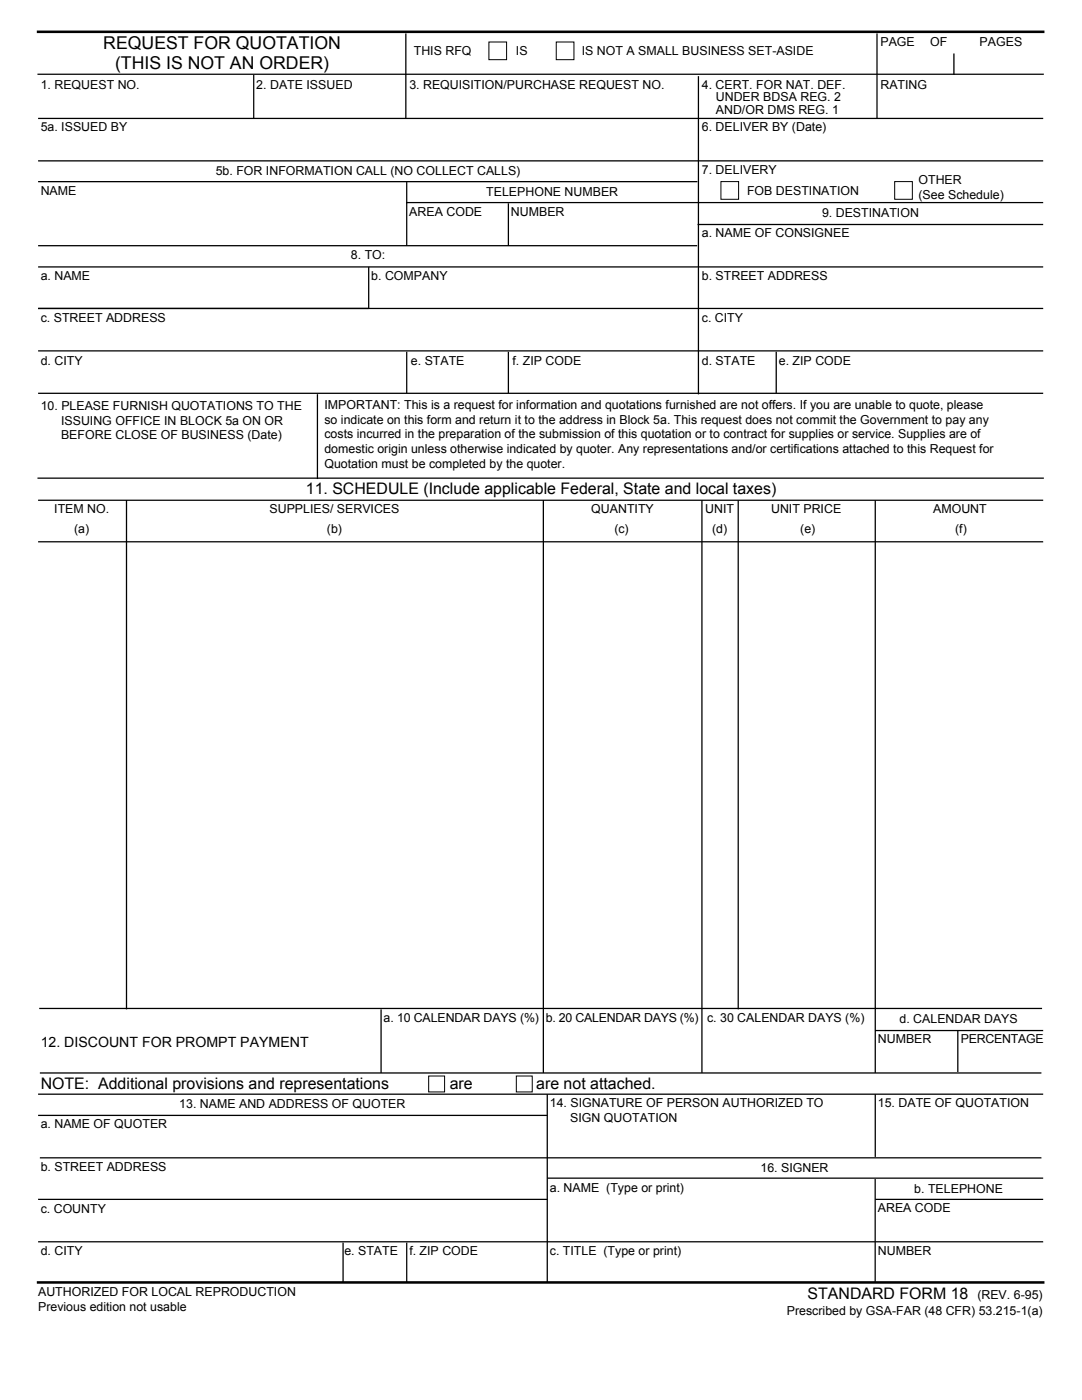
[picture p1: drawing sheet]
<svg xmlns="http://www.w3.org/2000/svg" width="216mm" height="279mm" viewBox="0 0 216 279" stroke-linecap="round" stroke-linejoin="round" font-family="sans-serif">
<defs><g id="words">
<g font-size="3.5">
<text x="20.6" y="9.9">REQUEST FOR QUOTATION</text>
<text x="23" y="13.7">(THIS IS NOT AN ORDER)</text>
</g>
<g font-size="3.2">
<text x="61" y="98.6">11. SCHEDULE (Include applicable Federal, State and local taxes)</text>
<text x="8.1" y="217.4">NOTE: Additional provisions and representations</text>
<text x="89.7" y="217.4">are</text>
<text x="107" y="217.4">are not attached.</text>
<text x="161.1" y="259.1">STANDARD FORM 18</text>
</g>
<text font-size="2.8" x="8.1" y="209">12. DISCOUNT FOR PROMPT PAYMENT</text>
<g font-size="2.5">
<text x="82.6" y="10.9">THIS RFQ</text>
<text x="103" y="10.9">IS</text>
<text x="116.1" y="10.9">IS NOT A SMALL BUSINESS SET-ASIDE</text>
<text x="175.7" y="9.3">PAGE</text>
<text x="185.6" y="9.3">OF</text>
<text x="195.5" y="9.3">PAGES</text>
<text x="8.1" y="17.7">1. REQUEST NO.</text>
<text x="51.1" y="17.7">2. DATE ISSUED</text>
<text x="81.7" y="17.7">3. REQUISITION/PURCHASE REQUEST NO.</text>
<text x="140" y="17.7">4. CERT. FOR NAT. DEF.</text>
<text x="175.7" y="17.7">RATING</text>
<text x="142.8" y="20.2">UNDER BDSA REG. 2</text>
<text x="142.8" y="22.7">AND/OR DMS REG. 1</text>
<text x="8.1" y="26.2">5a. ISSUED BY</text>
<text x="140" y="26.2">6. DELIVER BY (Date)</text>
<text x="43.1" y="34.9">5b. FOR INFORMATION CALL (NO COLLECT CALLS)</text>
<text x="140" y="34.7">7. DELIVERY</text>
<text x="8.1" y="38.9">NAME</text>
<text x="97" y="39.1">TELEPHONE NUMBER</text>
<text x="149.1" y="39">FOB DESTINATION</text>
<text x="183.3" y="36.7">OTHER</text>
<text x="183.3" y="39.7">(See Schedule)</text>
<text x="81.7" y="43.1">AREA CODE</text>
<text x="101.9" y="43.1">NUMBER</text>
<text x="140" y="47.4">a. NAME OF CONSIGNEE</text>
<text x="164" y="43.4">9. DESTINATION</text>
<text x="70" y="51.8">8. TO:</text>
<text x="8.1" y="55.8">a. NAME</text>
<text x="74.1" y="55.8">b. COMPANY</text>
<text x="140" y="55.8">b. STREET ADDRESS</text>
<text x="8.1" y="64.3">c. STREET ADDRESS</text>
<text x="140" y="64.3">c. CITY</text>
<text x="8.1" y="72.8">d. CITY</text>
<text x="82" y="72.8">e. STATE</text>
<text x="102.3" y="72.8">f. ZIP CODE</text>
<text x="140" y="72.8">d. STATE</text>
<text x="155.4" y="72.8">e. ZIP CODE</text>
<text x="8.1" y="81.8">10. PLEASE FURNISH QUOTATIONS TO THE</text>
<text x="64.7" y="81.6">IMPORTANT: This is a request for information and quotations furnished are not offers. If you are unable to quote, please</text>
<text x="12.2" y="84.7">ISSUING OFFICE IN BLOCK 5a ON OR</text>
<text x="12.2" y="87.7">BEFORE CLOSE OF BUSINESS (Date)</text>
<text x="64.7" y="84.5">so indicate on this form and return it to the address in Block 5a. This request does not commit the Government to pay any</text>
<text x="64.7" y="87.5">costs incurred in the preparation of the submission of this quotation or to contract for supplies or service. Supplies are of</text>
<text x="64.7" y="90.4">domestic origin unless otherwise indicated by quoter. Any representations and/or certifications attached to this Request for</text>
<text x="64.7" y="93.4">Quotation must be completed by the quoter.</text>
<text x="10.8" y="102.3">ITEM NO.</text>
<text x="14.8" y="106.4">(a)</text>
<text x="53.8" y="102.3">SUPPLIES/ SERVICES</text>
<text x="65.2" y="106.4">(b)</text>
<text x="118" y="102.3">QUANTITY</text>
<text x="122.6" y="106.4">(c)</text>
<text x="140.7" y="102.3">UNIT</text>
<text x="142.1" y="106.4">(d)</text>
<text x="153.9" y="102.3">UNIT PRICE</text>
<text x="159.7" y="106.4">(e)</text>
<text x="186.2" y="102.3">AMOUNT</text>
<text x="190.6" y="106.4">(f)</text>
<text x="76.5" y="204">a. 10 CALENDAR DAYS (%)</text>
<text x="108.9" y="204">b. 20 CALENDAR DAYS (%)</text>
<text x="141.1" y="204">c. 30 CALENDAR DAYS (%)</text>
<text x="175.2" y="208.2">NUMBER</text>
<text x="179.5" y="204.2">d. CALENDAR DAYS</text>
<text x="191.7" y="208.2">PERCENTAGE</text>
<text x="35.8" y="221.2">13. NAME AND ADDRESS OF QUOTER</text>
<text x="109.7" y="220.9">14. SIGNATURE OF PERSON AUTHORIZED TO</text>
<text x="175.2" y="220.9">15. DATE OF QUOTATION</text>
<text x="8.1" y="225.2">a. NAME OF QUOTER</text>
<text x="113.8" y="223.9">SIGN QUOTATION</text>
<text x="8.1" y="233.6">b. STREET ADDRESS</text>
<text x="151.7" y="233.9">16. SIGNER</text>
<text x="109.7" y="237.9">a. NAME (Type or print)</text>
<text x="182.4" y="238">b. TELEPHONE</text>
<text x="8.1" y="242.1">c. COUNTY</text>
<text x="175.2" y="241.9">AREA CODE</text>
<text x="8.1" y="250.6">d. CITY</text>
<text x="68.7" y="250.6">e. STATE</text>
<text x="81.7" y="250.6">f. ZIP CODE</text>
<text x="109.7" y="250.6">c. TITLE (Type or print)</text>
<text x="175.2" y="250.6">NUMBER</text>
<text x="7.6" y="258.6">AUTHORIZED FOR LOCAL REPRODUCTION</text>
<text x="7.6" y="261.6">Previous edition not usable</text>
<text x="157" y="262.4">Prescribed by GSA-FAR (48 CFR) 53.215-1(a)</text>
<text x="195" y="259.1">(REV. 6-95)</text>
</g>
</g></defs>
<g fill="none" stroke="#000" stroke-width=".25">
<path d="M7.6 14.8h200.6M50.6 15v8.6M81 6.8v16.7M139.4 15.2v63.5M175 6.8v16.7M190.3 10.7v4.2M7.6 36.3h131.6M7.6 23.6h200.6M7.6 32.1h200.6M81.2 36.3v12.7M7.6 49h131.5M7.6 53.3h200.6"/>
<path d="M73.6 53.3v8.3M81.1 40.4h127.1M101.4 40.6v8.4M139.2 44.8h69M7.6 61.6h200.6M7.6 70h200.6M7.6 78.5h200.6M63.3 78.7v16.9M81.2 70.2v8.3M101.4 70.2v8.3M154.9 70.2v8.3M7.6 95.4h200.6"/>
<path d="M7.6 99.8h200.6M25.2 99.8v101.6M108.4 99.8v114.3M140.1 99.8v114.3M147.3 99.8v101.6M174.7 99.8v114.3M7.6 108.1h200.6M7.6 218.4h200.6M8 214.1h199.8M8 201.3h199.8M76 201.4v12.7M109.2 218.4v37.4"/>
<path d="M174.6 205.7h33.6M174.7 218.4v12.5M191.1 205.7v8.3M7.6 222.6h101.6M7.6 239.4h101.6M8 231.1h199.8M109.2 235.1h99M174.6 235.3v20.5M174.6 239.4h33.6M7.6 247.8h200.6M68.5 248v8M81.2 248v8"/>
</g>
<path d="M7.6 6.4h200.6M7.6 255.9h200.6" fill="none" stroke="#000" stroke-width=".51"/>
<path d="M97.6 8.4h3.5v3.5h-3.5z" fill="#fff"/>
<path d="M97.6 8.4h3.5v3.5h-3.5z" fill="none" stroke="#000" stroke-width=".2"/>
<path d="M143.9 36.2h3.5v3.6h-3.5z" fill="#fff"/>
<path d="M143.9 36.2h3.5v3.6h-3.5z" fill="none" stroke="#000" stroke-width=".2"/>
<path d="M85.5 214.7h3.2v3.2h-3.2z" fill="#fff"/>
<path d="M85.5 214.7h3.2v3.2h-3.2z" fill="none" stroke="#000" stroke-width=".2"/>
<path d="M103 214.7h3.2v3.2h-3.2z" fill="#fff"/>
<path d="M103 214.7h3.2v3.2h-3.2z" fill="none" stroke="#000" stroke-width=".2"/>
<path d="M178.5 36.2h3.5v3.6h-3.5z" fill="#fff"/>
<path d="M178.5 36.2h3.5v3.6h-3.5z" fill="none" stroke="#000" stroke-width=".2"/>
<path d="M111 8.4h3.5v3.5h-3.5z" fill="#fff"/>
<path d="M111 8.4h3.5v3.5h-3.5z" fill="none" stroke="#000" stroke-width=".2"/>
<use href="#words"/>
</svg>
